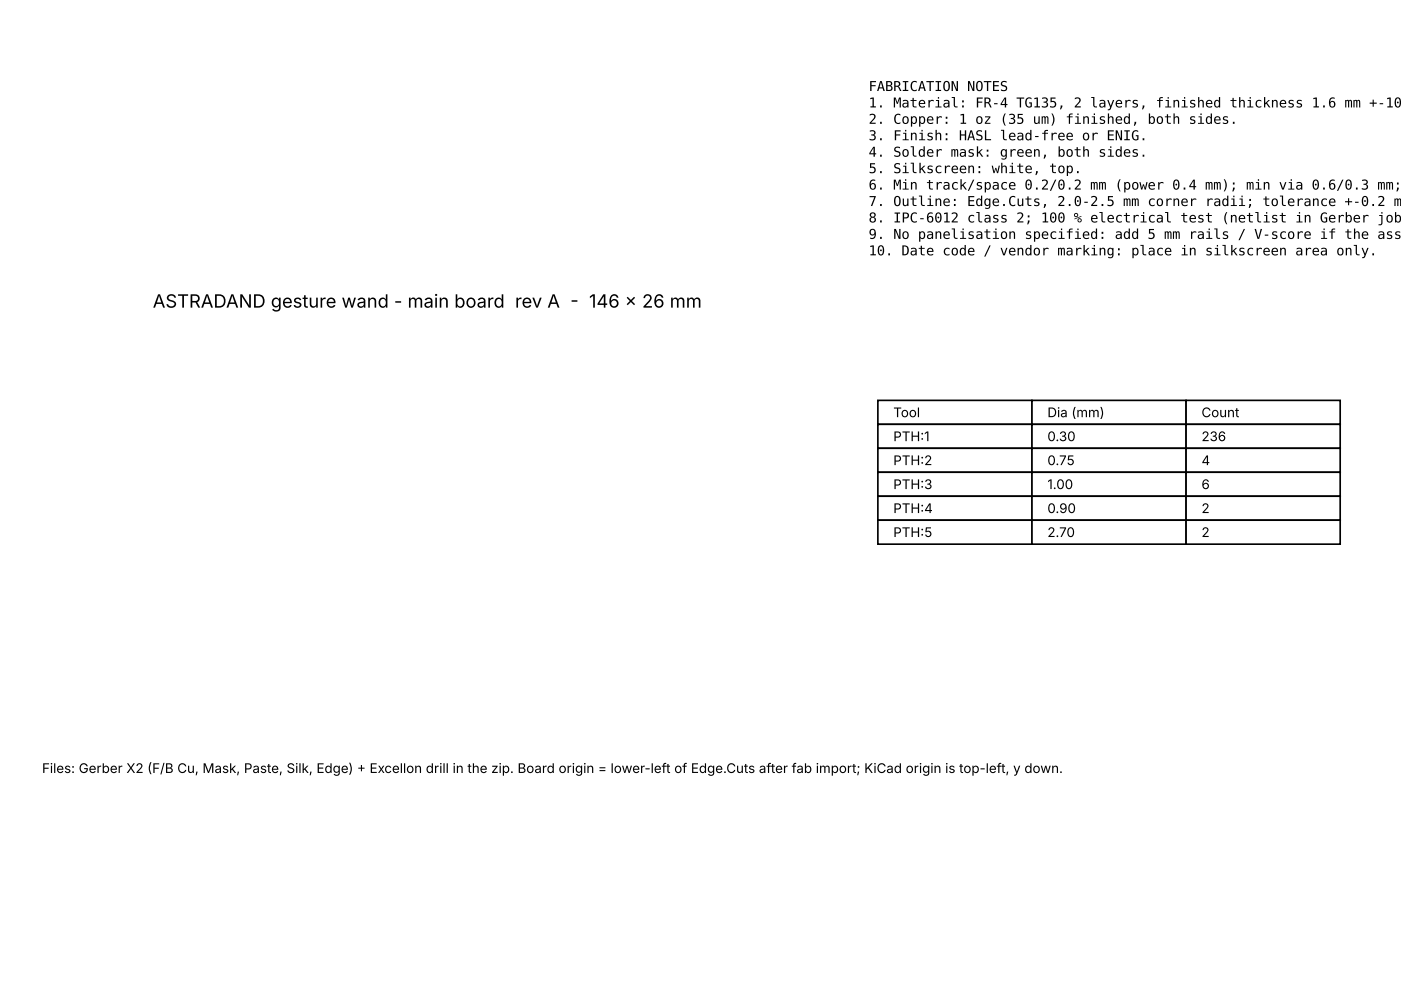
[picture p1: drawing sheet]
<svg xmlns="http://www.w3.org/2000/svg" width="297mm" height="210mm" viewBox="0 0 297 210" stroke-linecap="round" stroke-linejoin="round" font-family="sans-serif">
<defs><g id="words">
<text font-size="3.9" x="32.4" y="65.2">ASTRADAND gesture wand - main board rev A - 146 x 26 mm</text>
<g font-size="2.9">
<text x="184.1" y="19.3">FABRICATION NOTES</text>
<text x="184.1" y="22.8">1. Material: FR-4 TG135, 2 layers, finished thickness 1.6 mm +-10</text>
<text x="184.1" y="26.2">2. Copper: 1 oz (35 um) finished, both sides.</text>
<text x="184.1" y="29.7">3. Finish: HASL lead-free or ENIG.</text>
<text x="184.1" y="33.2">4. Solder mask: green, both sides.</text>
<text x="184.1" y="36.7">5. Silkscreen: white, top.</text>
<text x="184.1" y="40.2">6. Min track/space 0.2/0.2 mm (power 0.4 mm); min via 0.6/0.3 mm;</text>
<text x="184.1" y="43.7">7. Outline: Edge.Cuts, 2.0-2.5 mm corner radii; tolerance +-0.2 mm</text>
<text x="184.1" y="47.2">8. IPC-6012 class 2; 100 % electrical test (netlist in Gerber job)</text>
<text x="184.1" y="50.6">9. No panelisation specified: add 5 mm rails / V-score if the asse</text>
<text x="184.1" y="54.1">10. Date code / vendor marking: place in silkscreen area only.</text>
</g>
<g font-size="2.8">
<text x="189.3" y="88.4">Tool</text>
<text x="222" y="88.4">Dia (mm)</text>
<text x="254.6" y="88.4">Count</text>
<text x="189.3" y="93.5">PTH:1</text>
<text x="222" y="93.5">0.30</text>
<text x="254.6" y="93.5">236</text>
<text x="189.3" y="98.6">PTH:2</text>
<text x="222" y="98.6">0.75</text>
<text x="254.6" y="98.6">4</text>
<text x="189.3" y="103.7">PTH:3</text>
<text x="222" y="103.7">1.00</text>
<text x="254.6" y="103.7">6</text>
<text x="189.3" y="108.8">PTH:4</text>
<text x="189.3" y="113.8">PTH:5</text>
<text x="222" y="108.8">0.90</text>
<text x="222" y="113.8">2.70</text>
<text x="254.6" y="108.8">2</text>
<text x="254.6" y="113.8">2</text>
<text x="8.9" y="163.8">Files: Gerber X2 (F/B Cu, Mask, Paste, Silk, Edge) + Excellon drill in the zip. Board origin = lower-left of Edge.Cuts after fab import; KiCad origin is top-left, y down.</text>
</g>
</g></defs>
<g fill="#fff" stroke="#000" stroke-width=".35">
<path d="M186.1 84.9h32.6v5h-32.6z"/>
<path d="M218.7 84.9h32.7v5h-32.7z"/>
<path d="M251.4 84.9h32.6v5h-32.6z"/>
<path d="M186.1 89.9h32.6v5.1h-32.6z"/>
<path d="M218.7 89.9h32.7v5.1h-32.7z"/>
<path d="M251.4 89.9h32.6v5.1h-32.6z"/>
<path d="M186.1 95h32.6v5.1h-32.6z"/>
<path d="M218.7 95h32.7v5.1h-32.7z"/>
<path d="M251.4 95h32.6v5.1h-32.6z"/>
<path d="M186.1 100.1h32.6v5.1h-32.6z"/>
<path d="M218.7 100.1h32.7v5.1h-32.7z"/>
<path d="M251.4 100.1h32.6v5.1h-32.6z"/>
<path d="M186.1 105.2h32.6v5.1h-32.6z"/>
<path d="M218.7 105.2h32.7v5.1h-32.7z"/>
<path d="M251.4 105.2h32.6v5.1h-32.6z"/>
<path d="M186.1 110.3h32.6v5h-32.6z"/>
<path d="M218.7 110.3h32.7v5h-32.7z"/>
<path d="M251.4 110.3h32.6v5h-32.6z"/>
</g>
<use href="#words"/>
</svg>
